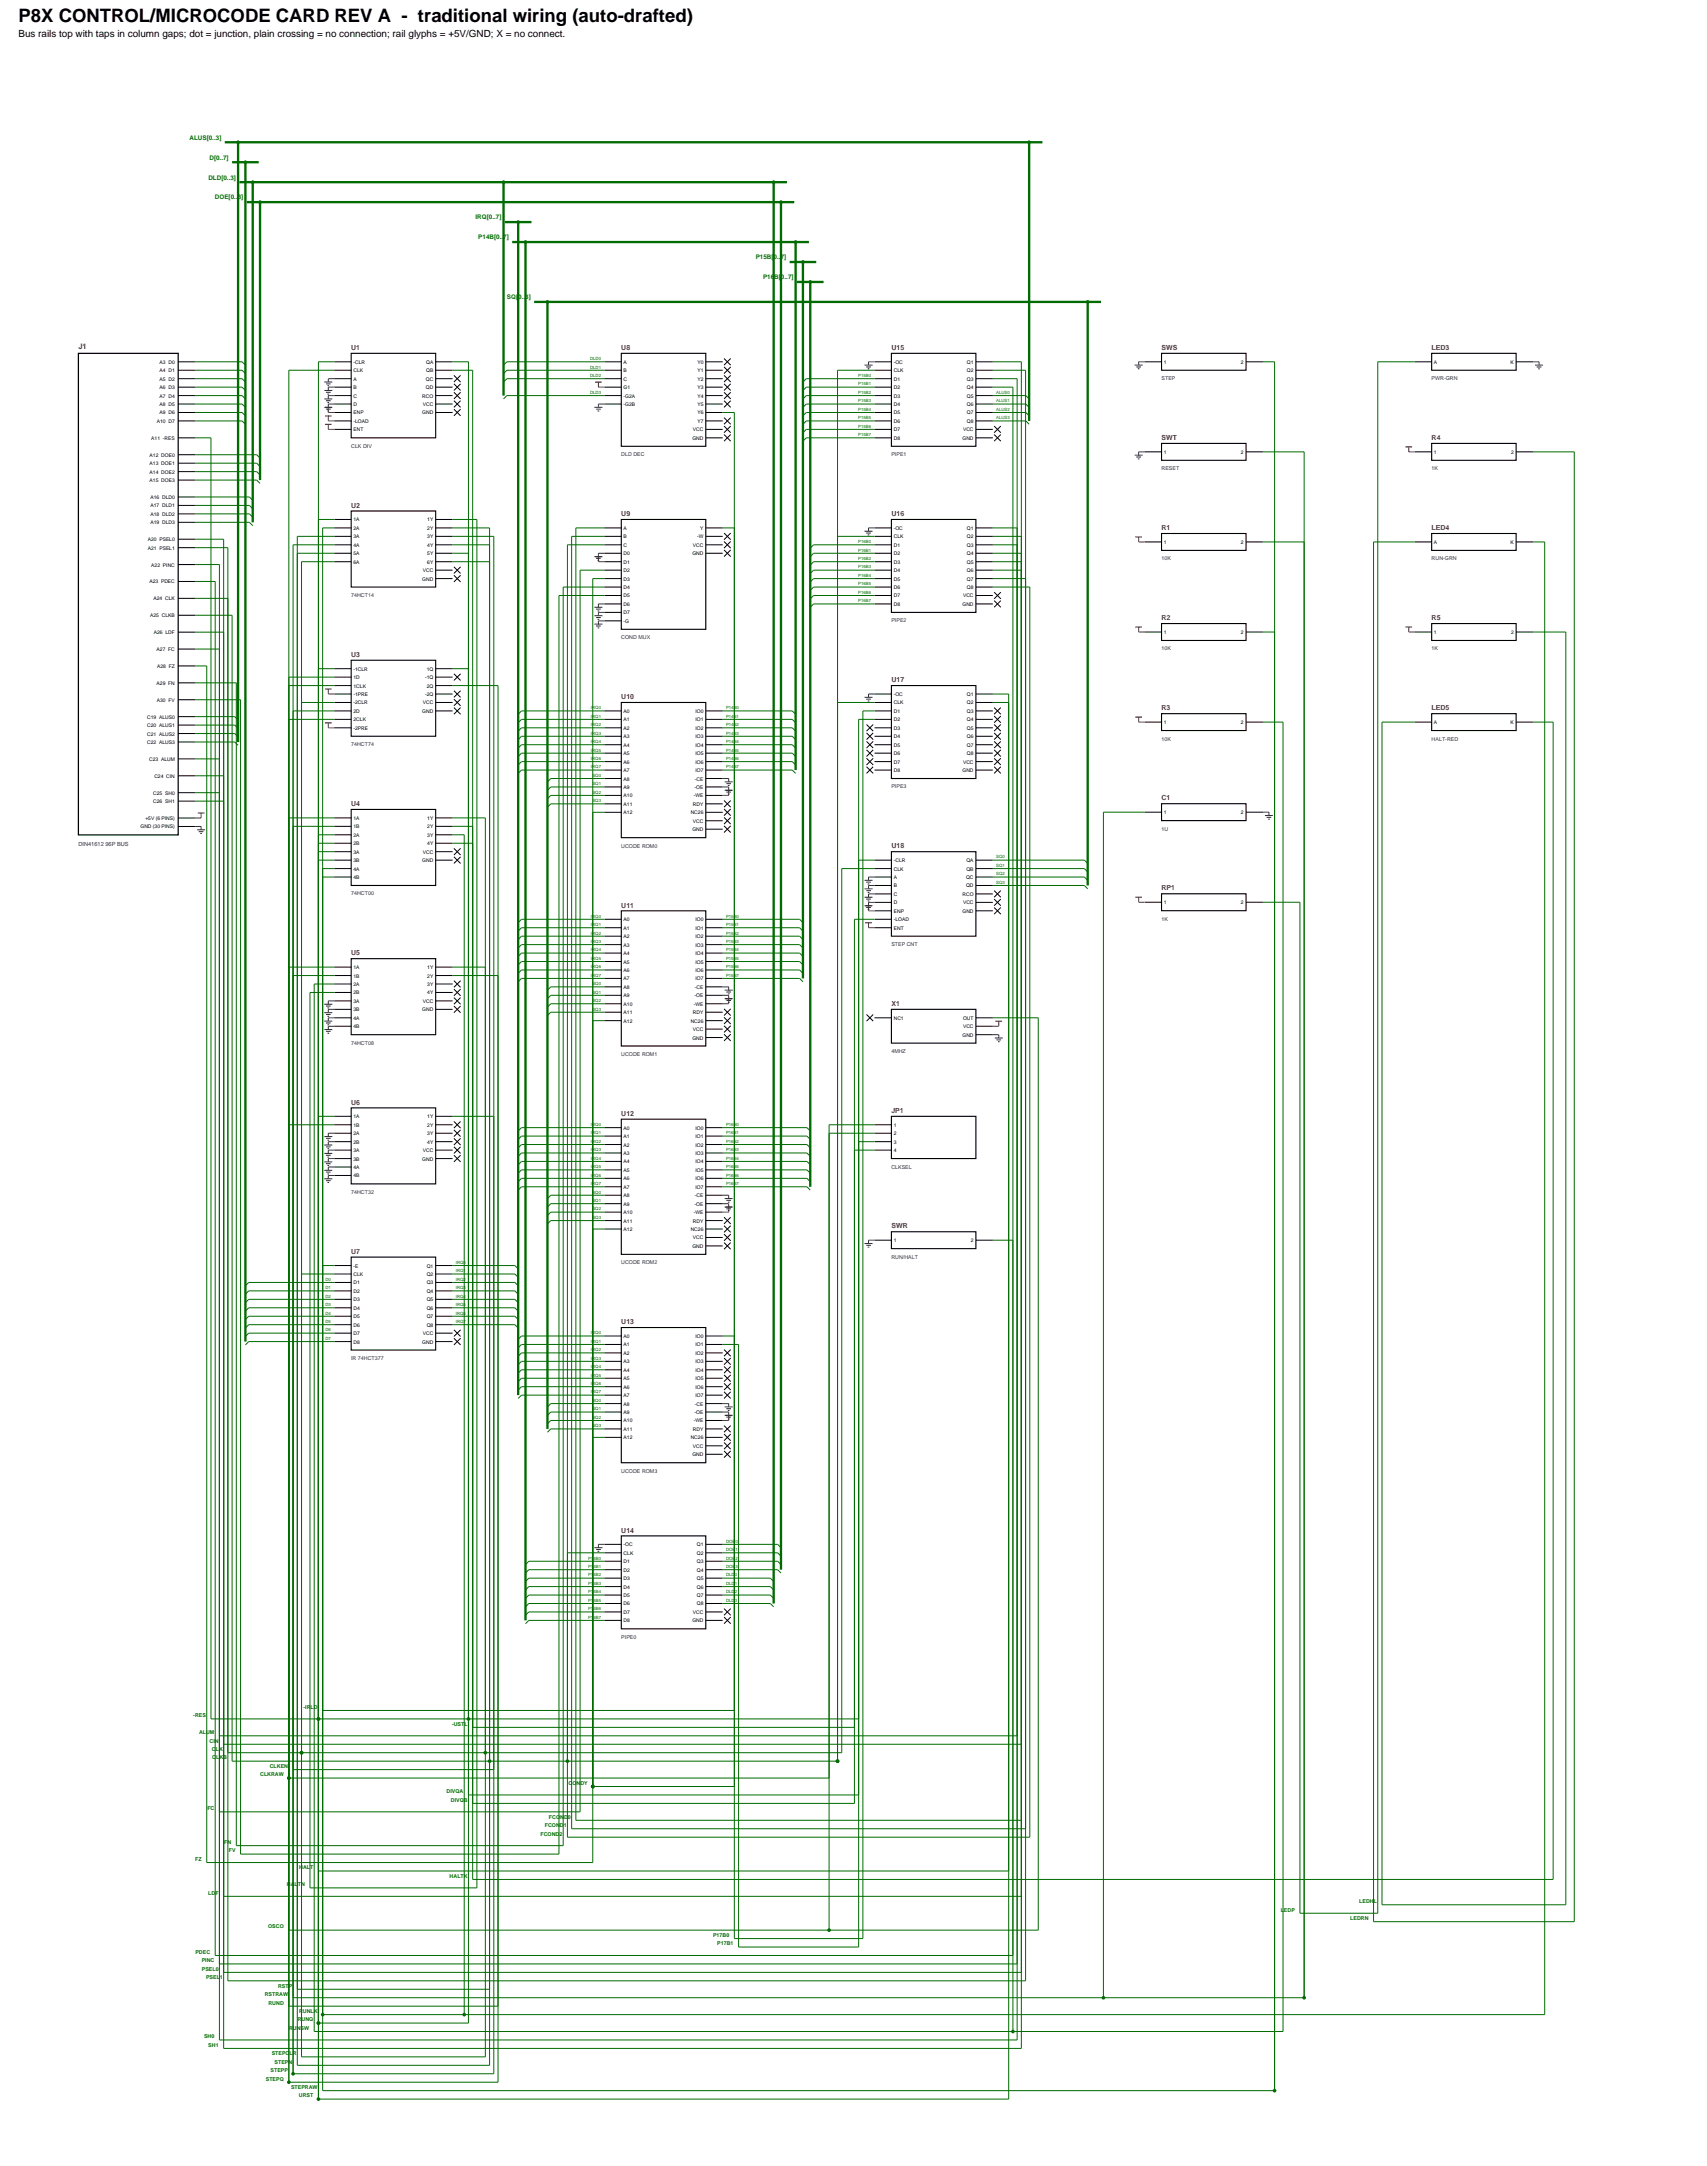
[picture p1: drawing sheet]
<svg xmlns="http://www.w3.org/2000/svg" width="487mm" height="619mm" viewBox="0 0 487 619" stroke-linecap="round" stroke-linejoin="round" font-family="sans-serif">
<defs><g id="words">
<text font-size="5.3" x="5.3" y="6.4">P8X CONTROL/MICROCODE CARD REV A - traditional wiring (auto-drafted)</text>
<text font-size="2.8" x="5.3" y="10.6">Bus rails top with taps in column gaps; dot = junction, plain crossing = no connection; rail glyphs = +5V/GND; X = no connect.</text>
<text font-size="2.2" fill="#b81414" x="22.4" y="99.8">J1</text>
<g font-size="2" fill="#b81414">
<text x="100.3" y="100">U1</text>
<text x="177.4" y="100">U8</text>
<text x="254.6" y="100">U15</text>
<text x="331.7" y="100">SWS</text>
<text x="408.9" y="100">LED3</text>
<text x="331.7" y="125.7">SWT</text>
<text x="408.9" y="125.7">R4</text>
<text x="100.3" y="145">U2</text>
<text x="177.4" y="147.4">U9</text>
<text x="254.6" y="147.4">U16</text>
<text x="331.7" y="151.4">R1</text>
<text x="408.9" y="151.4">LED4</text>
<text x="331.7" y="177.1">R2</text>
<text x="408.9" y="177.1">R5</text>
<text x="100.3" y="187.6">U3</text>
<text x="254.6" y="194.9">U17</text>
<text x="177.4" y="199.7">U10</text>
<text x="331.7" y="202.9">R3</text>
<text x="408.9" y="202.9">LED5</text>
<text x="100.3" y="230.2">U4</text>
<text x="331.7" y="228.6">C1</text>
<text x="254.6" y="242.3">U18</text>
<text x="331.7" y="254.3">RP1</text>
<text x="177.4" y="259.2">U11</text>
<text x="100.3" y="272.8">U5</text>
<text x="254.6" y="287.3">X1</text>
<text x="100.3" y="315.5">U6</text>
<text x="254.6" y="317.9">JP1</text>
<text x="177.4" y="318.7">U12</text>
<text x="254.6" y="350.8">SWR</text>
<text x="100.3" y="358.1">U7</text>
<text x="177.4" y="378.2">U13</text>
<text x="177.4" y="437.7">U14</text>
</g>
<g font-size="1.8" fill="#006b00">
<text x="54.1" y="39.9">ALUS[0..3]</text>
<text x="59.8" y="45.6">D[0..7]</text>
<text x="59.5" y="51.3">DLD[0..3]</text>
<text x="61.4" y="57">DOE[0..3]</text>
<text x="135.8" y="62.7">IRQ[0..7]</text>
<text x="136.6" y="68.4">P14B[0..7]</text>
<text x="215.8" y="74.1">P15B[0..7]</text>
<text x="217.9" y="79.8">P16B[0..7]</text>
<text x="144.8" y="85.5">SQ[0..3]</text>
</g>
<text font-size="1.6" fill="#0000a6" x="22.4" y="241.7">DIN41612 96P BUS</text>
<g font-size="1.5" fill="#0000a6">
<text x="331.7" y="108.6">STEP</text>
<text x="408.9" y="108.6">PWR-GRN</text>
<text x="100.3" y="127.9">CLK DIV</text>
<text x="177.4" y="130.3">DLD DEC</text>
<text x="254.6" y="130.3">PIPE1</text>
<text x="331.7" y="134.3">RESET</text>
<text x="408.9" y="134.3">1K</text>
<text x="331.7" y="160">10K</text>
<text x="408.9" y="160">RUN-GRN</text>
<text x="100.3" y="170.5">74HCT14</text>
<text x="254.6" y="177.8">PIPE2</text>
<text x="177.4" y="182.6">COND MUX</text>
<text x="331.7" y="185.8">10K</text>
<text x="408.9" y="185.8">1K</text>
<text x="100.3" y="213.1">74HCT74</text>
<text x="331.7" y="211.5">10K</text>
<text x="408.9" y="211.5">HALT-RED</text>
<text x="254.6" y="225.2">PIPE3</text>
<text x="331.7" y="237.2">1U</text>
<text x="177.4" y="242.1">UCODE ROM0</text>
<text x="100.3" y="255.7">74HCT00</text>
<text x="331.7" y="262.9">1K</text>
<text x="254.6" y="270.2">STEP CNT</text>
<text x="100.3" y="298.4">74HCT08</text>
<text x="177.4" y="301.6">UCODE ROM1</text>
<text x="254.6" y="300.8">4MHZ</text>
<text x="254.6" y="333.7">CLKSEL</text>
<text x="100.3" y="341">74HCT32</text>
<text x="254.6" y="359.5">RUN/HALT</text>
<text x="177.4" y="361.1">UCODE ROM2</text>
<text x="100.3" y="388.4">IR 74HCT377</text>
<text x="177.4" y="420.6">UCODE ROM3</text>
<text x="177.4" y="468.1">PIPE0</text>
</g>
<g font-size="1.5" fill="#006b00">
<text x="55.2" y="490.5">-RES</text>
<text x="86.7" y="488">-IRLD</text>
<text x="56.8" y="495.3">ALUM</text>
<text x="59.8" y="497.7">CIN</text>
<text x="129.1" y="492.9">-USTL</text>
<text x="60.5" y="500.1">CLK</text>
<text x="60.6" y="502.5">CLKB</text>
<text x="74.3" y="507.3">CLKRAW</text>
<text x="77" y="504.9">CLKEN</text>
<text x="162.4" y="509.8">CONDY</text>
<text x="127.5" y="512.2">DIVQA</text>
<text x="128.7" y="514.6">DIVQB</text>
<text x="59.2" y="517">FC</text>
<text x="155.6" y="521.8">FCOND1</text>
<text x="156.8" y="519.4">FCOND0</text>
<text x="64" y="526.7">FN</text>
<text x="154.4" y="524.2">FCOND2</text>
<text x="55.8" y="531.5">FZ</text>
<text x="65.3" y="529.1">FV</text>
<text x="85.5" y="533.9">HALT</text>
<text x="81.9" y="538.7">HALTN</text>
<text x="128.4" y="536.3">HALTK</text>
<text x="59.5" y="541.1">LDF</text>
<text x="365.8" y="546">LEDP</text>
<text x="388.2" y="543.5">LEDHL</text>
<text x="76.6" y="550.8">OSCO</text>
<text x="385.6" y="548.4">LEDRN</text>
<text x="203.6" y="553.2">P17B0</text>
<text x="204.8" y="555.6">P17B1</text>
<text x="55.8" y="558">PDEC</text>
<text x="57.6" y="560.4">PINC</text>
<text x="57.6" y="562.8">PSEL0</text>
<text x="58.8" y="565.3">PSEL1</text>
<text x="79.4" y="567.7">RSTP</text>
<text x="75.6" y="570.1">RSTRAW</text>
<text x="76.7" y="572.5">RUND</text>
<text x="85.4" y="574.9">RUNLK</text>
<text x="82.6" y="579.7">RUNSW</text>
<text x="85" y="577.3">RUNQ</text>
<text x="58.3" y="582.2">SH0</text>
<text x="59.5" y="584.6">SH1</text>
<text x="77.6" y="587">STEPCLR</text>
<text x="77.3" y="591.8">STEPP</text>
<text x="78.4" y="589.4">STEPN</text>
<text x="75.9" y="594.2">STEPQ</text>
<text x="83.1" y="596.6">STEPRAW</text>
<text x="85.4" y="599">URST</text>
</g>
<g font-size="1.4">
<text x="45.6" y="103.9">A3 D0</text>
<text x="45.6" y="106.3">A4 D1</text>
<text x="101" y="103.9">-CLR</text>
<text x="101" y="106.3">CLK</text>
<text x="121.7" y="103.9">QA</text>
<text x="121.7" y="106.3">QB</text>
<text x="178.1" y="103.9">A</text>
<text x="178.1" y="106.3">B</text>
<text x="199.2" y="103.9">Y0</text>
<text x="199.2" y="106.3">Y1</text>
<text x="255.2" y="103.9">-OC</text>
<text x="255.2" y="106.3">CLK</text>
<text x="276.1" y="103.9">Q1</text>
<text x="276.1" y="106.3">Q2</text>
<text x="332.4" y="103.9">1</text>
<text x="354.4" y="103.9">2</text>
<text x="409.5" y="103.9">A</text>
<text x="431.4" y="103.9">K</text>
<text x="45.6" y="108.7">A5 D2</text>
<text x="45.6" y="111.1">A6 D3</text>
<text x="45.6" y="113.6">A7 D4</text>
<text x="101" y="108.7">A</text>
<text x="101" y="111.1">B</text>
<text x="101" y="113.6">C</text>
<text x="120.6" y="113.6">RCO</text>
<text x="121.6" y="108.7">QC</text>
<text x="121.6" y="111.1">QD</text>
<text x="178.1" y="108.7">C</text>
<text x="178.1" y="111.1">G1</text>
<text x="178.1" y="113.6">-G2A</text>
<text x="199.2" y="108.7">Y2</text>
<text x="199.2" y="111.1">Y3</text>
<text x="199.2" y="113.6">Y4</text>
<text x="255.2" y="108.7">D1</text>
<text x="255.2" y="111.1">D2</text>
<text x="255.2" y="113.6">D3</text>
<text x="276.1" y="108.7">Q3</text>
<text x="276.1" y="111.1">Q4</text>
<text x="276.1" y="113.6">Q5</text>
<text x="45.6" y="116">A8 D5</text>
<text x="45.6" y="118.4">A9 D6</text>
<text x="101" y="116">D</text>
<text x="101" y="118.4">ENP</text>
<text x="120.6" y="118.4">GND</text>
<text x="120.7" y="116">VCC</text>
<text x="178.1" y="116">-G2B</text>
<text x="199.2" y="116">Y5</text>
<text x="199.2" y="118.4">Y6</text>
<text x="255.2" y="116">D4</text>
<text x="255.2" y="118.4">D5</text>
<text x="276.1" y="116">Q6</text>
<text x="276.1" y="118.4">Q7</text>
<text x="43.2" y="125.6">A11 -RES</text>
<text x="44.8" y="120.8">A10 D7</text>
<text x="101" y="120.8">-LOAD</text>
<text x="101" y="123.2">ENT</text>
<text x="197.7" y="125.6">GND</text>
<text x="197.9" y="123.2">VCC</text>
<text x="199.2" y="120.8">Y7</text>
<text x="255.2" y="120.8">D6</text>
<text x="255.2" y="123.2">D7</text>
<text x="255.2" y="125.6">D8</text>
<text x="274.9" y="125.6">GND</text>
<text x="275" y="123.2">VCC</text>
<text x="276.1" y="120.8">Q8</text>
<text x="42.7" y="130.4">A12 DOE0</text>
<text x="332.4" y="129.6">1</text>
<text x="354.4" y="129.6">2</text>
<text x="409.5" y="129.6">1</text>
<text x="431.5" y="129.6">2</text>
<text x="42.7" y="132.9">A13 DOE1</text>
<text x="42.7" y="135.3">A14 DOE2</text>
<text x="42.7" y="137.7">A15 DOE3</text>
<text x="43" y="142.5">A16 DLD0</text>
<text x="43" y="144.9">A17 DLD1</text>
<text x="43" y="147.3">A18 DLD2</text>
<text x="43" y="149.7">A19 DLD3</text>
<text x="101" y="148.9">1A</text>
<text x="122" y="148.9">1Y</text>
<text x="42.2" y="154.6">A20 PSEL0</text>
<text x="101" y="151.3">2A</text>
<text x="101" y="153.8">3A</text>
<text x="122" y="151.3">2Y</text>
<text x="122" y="153.8">3Y</text>
<text x="178.1" y="151.3">A</text>
<text x="178.1" y="153.8">B</text>
<text x="199.1" y="153.8">-W</text>
<text x="199.9" y="151.3">Y</text>
<text x="255.2" y="151.3">-OC</text>
<text x="255.2" y="153.8">CLK</text>
<text x="276.1" y="151.3">Q1</text>
<text x="276.1" y="153.8">Q2</text>
<text x="332.4" y="155.4">1</text>
<text x="354.4" y="155.4">2</text>
<text x="409.5" y="155.4">A</text>
<text x="431.4" y="155.4">K</text>
<text x="42.2" y="157">A21 PSEL1</text>
<text x="43.2" y="161.8">A22 PINC</text>
<text x="101" y="156.2">4A</text>
<text x="101" y="158.6">5A</text>
<text x="101" y="161">6A</text>
<text x="122" y="156.2">4Y</text>
<text x="122" y="158.6">5Y</text>
<text x="122" y="161">6Y</text>
<text x="178.1" y="156.2">C</text>
<text x="178.1" y="158.6">D0</text>
<text x="178.1" y="161">D1</text>
<text x="197.7" y="158.6">GND</text>
<text x="197.9" y="156.2">VCC</text>
<text x="255.2" y="156.2">D1</text>
<text x="255.2" y="158.6">D2</text>
<text x="255.2" y="161">D3</text>
<text x="276.1" y="156.2">Q3</text>
<text x="276.1" y="158.6">Q4</text>
<text x="276.1" y="161">Q5</text>
<text x="42.7" y="166.6">A23 PDEC</text>
<text x="120.6" y="165.8">GND</text>
<text x="120.7" y="163.4">VCC</text>
<text x="178.1" y="163.4">D2</text>
<text x="178.1" y="165.8">D3</text>
<text x="255.2" y="163.4">D4</text>
<text x="255.2" y="165.8">D5</text>
<text x="276.1" y="163.4">Q6</text>
<text x="276.1" y="165.8">Q7</text>
<text x="43.8" y="171.5">A24 CLK</text>
<text x="178.1" y="168.2">D4</text>
<text x="178.1" y="170.6">D5</text>
<text x="178.1" y="173.1">D6</text>
<text x="255.2" y="168.2">D6</text>
<text x="255.2" y="170.6">D7</text>
<text x="255.2" y="173.1">D8</text>
<text x="274.9" y="173.1">GND</text>
<text x="275" y="170.6">VCC</text>
<text x="276.1" y="168.2">Q8</text>
<text x="42.9" y="176.3">A25 CLKB</text>
<text x="178.1" y="175.5">D7</text>
<text x="178.1" y="177.9">-G</text>
<text x="43.9" y="181.1">A26 LDF</text>
<text x="44.7" y="185.9">A27 FC</text>
<text x="332.4" y="181.1">1</text>
<text x="354.4" y="181.1">2</text>
<text x="409.5" y="181.1">1</text>
<text x="431.5" y="181.1">2</text>
<text x="44.9" y="190.8">A28 FZ</text>
<text x="101" y="191.5">-1CLR</text>
<text x="121.9" y="191.5">1Q</text>
<text x="44.7" y="195.6">A29 FN</text>
<text x="101" y="194">1D</text>
<text x="101" y="196.4">1CLK</text>
<text x="121.4" y="194">-1Q</text>
<text x="121.9" y="196.4">2Q</text>
<text x="44.8" y="200.4">A30 FV</text>
<text x="101" y="198.8">-1PRE</text>
<text x="101" y="201.2">-2CLR</text>
<text x="101" y="203.6">2D</text>
<text x="120.6" y="203.6">GND</text>
<text x="120.7" y="201.2">VCC</text>
<text x="121.4" y="198.8">-2Q</text>
<text x="178.1" y="203.6">A0</text>
<text x="198.6" y="203.6">IO0</text>
<text x="255.2" y="198.8">-OC</text>
<text x="255.2" y="201.2">CLK</text>
<text x="255.2" y="203.6">D1</text>
<text x="276.1" y="198.8">Q1</text>
<text x="276.1" y="201.2">Q2</text>
<text x="276.1" y="203.6">Q3</text>
<text x="42" y="205.2">C19 ALUS0</text>
<text x="42" y="207.7">C20 ALUS1</text>
<text x="101" y="206">2CLK</text>
<text x="101" y="208.4">-2PRE</text>
<text x="178.1" y="206">A1</text>
<text x="178.1" y="208.4">A2</text>
<text x="198.6" y="206">IO1</text>
<text x="198.6" y="208.4">IO2</text>
<text x="255.2" y="206">D2</text>
<text x="255.2" y="208.4">D3</text>
<text x="276.1" y="206">Q4</text>
<text x="276.1" y="208.4">Q5</text>
<text x="332.4" y="206.8">1</text>
<text x="354.4" y="206.8">2</text>
<text x="409.5" y="206.8">A</text>
<text x="431.4" y="206.8">K</text>
<text x="42" y="210.1">C21 ALUS2</text>
<text x="42" y="212.5">C22 ALUS3</text>
<text x="178.1" y="210.9">A3</text>
<text x="178.1" y="213.3">A4</text>
<text x="178.1" y="215.7">A5</text>
<text x="198.6" y="210.9">IO3</text>
<text x="198.6" y="213.3">IO4</text>
<text x="198.6" y="215.7">IO5</text>
<text x="255.2" y="210.9">D4</text>
<text x="255.2" y="213.3">D5</text>
<text x="255.2" y="215.7">D6</text>
<text x="276.1" y="210.9">Q6</text>
<text x="276.1" y="213.3">Q7</text>
<text x="276.1" y="215.7">Q8</text>
<text x="42.6" y="217.3">C23 ALUM</text>
<text x="178.1" y="218.1">A6</text>
<text x="178.1" y="220.5">A7</text>
<text x="198.6" y="218.1">IO6</text>
<text x="198.6" y="220.5">IO7</text>
<text x="255.2" y="218.1">D7</text>
<text x="255.2" y="220.5">D8</text>
<text x="274.9" y="220.5">GND</text>
<text x="275" y="218.1">VCC</text>
<text x="43.8" y="227">C25 SH0</text>
<text x="44.1" y="222.1">C24 CIN</text>
<text x="178.1" y="222.9">A8</text>
<text x="178.1" y="225.3">A9</text>
<text x="178.1" y="227.7">A10</text>
<text x="198.1" y="227.7">-WE</text>
<text x="198.4" y="225.3">-OE</text>
<text x="198.4" y="222.9">-CE</text>
<text x="43.8" y="229.4">C26 SH1</text>
<text x="178.1" y="230.2">A11</text>
<text x="178.1" y="232.6">A12</text>
<text x="197.3" y="232.6">NC26</text>
<text x="197.9" y="230.2">RDY</text>
<text x="332.4" y="232.5">1</text>
<text x="354.4" y="232.5">2</text>
<text x="40.1" y="236.6">GND (30 PINS)</text>
<text x="41.5" y="234.2">+5V (6 PINS)</text>
<text x="101" y="234.2">1A</text>
<text x="101" y="236.6">1B</text>
<text x="101" y="239">2A</text>
<text x="122" y="234.2">1Y</text>
<text x="122" y="236.6">2Y</text>
<text x="122" y="239">3Y</text>
<text x="197.7" y="237.4">GND</text>
<text x="197.9" y="235">VCC</text>
<text x="101" y="241.4">2B</text>
<text x="101" y="243.8">3A</text>
<text x="120.7" y="243.8">VCC</text>
<text x="122" y="241.4">4Y</text>
<text x="101" y="246.2">3B</text>
<text x="101" y="248.6">4A</text>
<text x="101" y="251.1">4B</text>
<text x="120.6" y="246.2">GND</text>
<text x="255.2" y="246.2">-CLR</text>
<text x="255.2" y="248.6">CLK</text>
<text x="255.2" y="251.1">A</text>
<text x="275.9" y="251.1">QC</text>
<text x="276" y="246.2">QA</text>
<text x="276" y="248.6">QB</text>
<text x="255.2" y="253.5">B</text>
<text x="255.2" y="255.9">C</text>
<text x="274.9" y="255.9">RCO</text>
<text x="275.9" y="253.5">QD</text>
<text x="178.1" y="263.1">A0</text>
<text x="198.6" y="263.1">IO0</text>
<text x="255.2" y="258.3">D</text>
<text x="255.2" y="260.7">ENP</text>
<text x="255.2" y="263.1">-LOAD</text>
<text x="274.9" y="260.7">GND</text>
<text x="275" y="258.3">VCC</text>
<text x="332.4" y="258.3">1</text>
<text x="354.4" y="258.3">2</text>
<text x="178.1" y="265.5">A1</text>
<text x="178.1" y="267.9">A2</text>
<text x="198.6" y="265.5">IO1</text>
<text x="198.6" y="267.9">IO2</text>
<text x="255.2" y="265.5">ENT</text>
<text x="178.1" y="270.4">A3</text>
<text x="178.1" y="272.8">A4</text>
<text x="178.1" y="275.2">A5</text>
<text x="198.6" y="270.4">IO3</text>
<text x="198.6" y="272.8">IO4</text>
<text x="198.6" y="275.2">IO5</text>
<text x="101" y="276.8">1A</text>
<text x="101" y="279.2">1B</text>
<text x="101" y="281.6">2A</text>
<text x="122" y="276.8">1Y</text>
<text x="122" y="279.2">2Y</text>
<text x="122" y="281.6">3Y</text>
<text x="178.1" y="277.6">A6</text>
<text x="178.1" y="280">A7</text>
<text x="198.6" y="277.6">IO6</text>
<text x="198.6" y="280">IO7</text>
<text x="101" y="284">2B</text>
<text x="101" y="286.4">3A</text>
<text x="120.7" y="286.4">VCC</text>
<text x="122" y="284">4Y</text>
<text x="178.1" y="282.4">A8</text>
<text x="178.1" y="284.8">A9</text>
<text x="178.1" y="287.3">A10</text>
<text x="198.1" y="287.3">-WE</text>
<text x="198.4" y="284.8">-OE</text>
<text x="198.4" y="282.4">-CE</text>
<text x="101" y="288.8">3B</text>
<text x="101" y="291.3">4A</text>
<text x="101" y="293.7">4B</text>
<text x="120.6" y="288.8">GND</text>
<text x="178.1" y="289.7">A11</text>
<text x="178.1" y="292.1">A12</text>
<text x="197.3" y="292.1">NC26</text>
<text x="197.9" y="289.7">RDY</text>
<text x="255.2" y="291.3">NC1</text>
<text x="275" y="291.3">OUT</text>
<text x="275" y="293.7">VCC</text>
<text x="197.7" y="296.9">GND</text>
<text x="197.9" y="294.5">VCC</text>
<text x="274.9" y="296.1">GND</text>
<text x="101" y="319.4">1A</text>
<text x="101" y="321.8">1B</text>
<text x="122" y="319.4">1Y</text>
<text x="122" y="321.8">2Y</text>
<text x="178.1" y="322.6">A0</text>
<text x="198.6" y="322.6">IO0</text>
<text x="255.2" y="321.8">1</text>
<text x="101" y="324.2">2A</text>
<text x="101" y="326.6">2B</text>
<text x="101" y="329.1">3A</text>
<text x="120.7" y="329.1">VCC</text>
<text x="122" y="324.2">3Y</text>
<text x="122" y="326.6">4Y</text>
<text x="178.1" y="325">A1</text>
<text x="178.1" y="327.5">A2</text>
<text x="178.1" y="329.9">A3</text>
<text x="198.6" y="325">IO1</text>
<text x="198.6" y="327.5">IO2</text>
<text x="198.6" y="329.9">IO3</text>
<text x="255.2" y="324.2">2</text>
<text x="255.2" y="326.6">3</text>
<text x="255.2" y="329.1">4</text>
<text x="101" y="331.5">3B</text>
<text x="101" y="333.9">4A</text>
<text x="120.6" y="331.5">GND</text>
<text x="178.1" y="332.3">A4</text>
<text x="178.1" y="334.7">A5</text>
<text x="198.6" y="332.3">IO4</text>
<text x="198.6" y="334.7">IO5</text>
<text x="101" y="336.3">4B</text>
<text x="178.1" y="337.1">A6</text>
<text x="178.1" y="339.5">A7</text>
<text x="178.1" y="341.9">A8</text>
<text x="198.4" y="341.9">-CE</text>
<text x="198.6" y="337.1">IO6</text>
<text x="198.6" y="339.5">IO7</text>
<text x="178.1" y="344.3">A9</text>
<text x="178.1" y="346.8">A10</text>
<text x="198.1" y="346.8">-WE</text>
<text x="198.4" y="344.3">-OE</text>
<text x="178.1" y="349.2">A11</text>
<text x="178.1" y="351.6">A12</text>
<text x="197.3" y="351.6">NC26</text>
<text x="197.9" y="349.2">RDY</text>
<text x="197.9" y="354">VCC</text>
<text x="197.7" y="356.4">GND</text>
<text x="255.2" y="354.8">1</text>
<text x="277.2" y="354.8">2</text>
<text x="101" y="362">-E</text>
<text x="101" y="364.4">CLK</text>
<text x="121.9" y="362">Q1</text>
<text x="121.9" y="364.4">Q2</text>
<text x="101" y="366.8">D1</text>
<text x="101" y="369.3">D2</text>
<text x="101" y="371.7">D3</text>
<text x="121.9" y="366.8">Q3</text>
<text x="121.9" y="369.3">Q4</text>
<text x="121.9" y="371.7">Q5</text>
<text x="101" y="374.1">D4</text>
<text x="101" y="376.5">D5</text>
<text x="121.9" y="374.1">Q6</text>
<text x="121.9" y="376.5">Q7</text>
<text x="101" y="378.9">D6</text>
<text x="101" y="381.3">D7</text>
<text x="101" y="383.7">D8</text>
<text x="120.6" y="383.7">GND</text>
<text x="120.7" y="381.3">VCC</text>
<text x="121.9" y="378.9">Q8</text>
<text x="178.1" y="382.1">A0</text>
<text x="198.6" y="382.1">IO0</text>
<text x="178.1" y="384.6">A1</text>
<text x="178.1" y="387">A2</text>
<text x="178.1" y="389.4">A3</text>
<text x="198.6" y="384.6">IO1</text>
<text x="198.6" y="387">IO2</text>
<text x="198.6" y="389.4">IO3</text>
<text x="178.1" y="391.8">A4</text>
<text x="178.1" y="394.2">A5</text>
<text x="198.6" y="391.8">IO4</text>
<text x="198.6" y="394.2">IO5</text>
<text x="178.1" y="396.6">A6</text>
<text x="178.1" y="399">A7</text>
<text x="178.1" y="401.4">A8</text>
<text x="198.4" y="401.4">-CE</text>
<text x="198.6" y="396.6">IO6</text>
<text x="198.6" y="399">IO7</text>
<text x="178.1" y="403.9">A9</text>
<text x="178.1" y="406.3">A10</text>
<text x="198.1" y="406.3">-WE</text>
<text x="198.4" y="403.9">-OE</text>
<text x="178.1" y="408.7">A11</text>
<text x="178.1" y="411.1">A12</text>
<text x="197.3" y="411.1">NC26</text>
<text x="197.9" y="408.7">RDY</text>
<text x="197.9" y="413.5">VCC</text>
<text x="197.7" y="415.9">GND</text>
<text x="178.1" y="441.6">-OC</text>
<text x="199" y="441.6">Q1</text>
<text x="178.1" y="444.1">CLK</text>
<text x="178.1" y="446.5">D1</text>
<text x="178.1" y="448.9">D2</text>
<text x="199" y="444.1">Q2</text>
<text x="199" y="446.5">Q3</text>
<text x="199" y="448.9">Q4</text>
<text x="178.1" y="451.3">D3</text>
<text x="178.1" y="453.7">D4</text>
<text x="199" y="451.3">Q5</text>
<text x="199" y="453.7">Q6</text>
<text x="178.1" y="456.1">D5</text>
<text x="178.1" y="458.5">D6</text>
<text x="178.1" y="460.9">D7</text>
<text x="197.9" y="460.9">VCC</text>
<text x="199" y="456.1">Q7</text>
<text x="199" y="458.5">Q8</text>
<text x="178.1" y="463.4">D8</text>
<text x="197.7" y="463.4">GND</text>
</g>
<g font-size="1.2" fill="#006b00">
<text x="168.5" y="102.9">DLD0</text>
<text x="168.5" y="105.3">DLD1</text>
<text x="168.5" y="107.7">DLD2</text>
<text x="245.1" y="107.7">P15B0</text>
<text x="168.5" y="112.5">DLD3</text>
<text x="245.1" y="110.1">P15B1</text>
<text x="245.1" y="112.5">P15B2</text>
<text x="284.5" y="112.5">ALUS0</text>
<text x="245.1" y="114.9">P15B3</text>
<text x="245.1" y="117.3">P15B4</text>
<text x="245.1" y="119.7">P15B5</text>
<text x="284.5" y="114.9">ALUS1</text>
<text x="284.5" y="117.3">ALUS2</text>
<text x="284.5" y="119.7">ALUS3</text>
<text x="245.1" y="122.2">P15B6</text>
<text x="245.1" y="124.6">P15B7</text>
<text x="245.1" y="155.1">P16B0</text>
<text x="245.1" y="157.5">P16B1</text>
<text x="245.1" y="160">P16B2</text>
<text x="245.1" y="162.4">P16B3</text>
<text x="245.1" y="164.8">P16B4</text>
<text x="245.1" y="167.2">P16B5</text>
<text x="245.1" y="169.6">P16B6</text>
<text x="245.1" y="172">P16B7</text>
<text x="168.8" y="202.6">IRQ0</text>
<text x="207.3" y="202.6">P14B0</text>
<text x="168.8" y="205">IRQ1</text>
<text x="168.8" y="207.4">IRQ2</text>
<text x="168.8" y="209.8">IRQ3</text>
<text x="207.3" y="205">P14B1</text>
<text x="207.3" y="207.4">P14B2</text>
<text x="207.3" y="209.8">P14B3</text>
<text x="168.8" y="212.2">IRQ4</text>
<text x="168.8" y="214.6">IRQ5</text>
<text x="207.3" y="212.2">P14B4</text>
<text x="207.3" y="214.6">P14B5</text>
<text x="168.8" y="217">IRQ6</text>
<text x="168.8" y="219.5">IRQ7</text>
<text x="169.2" y="221.9">SQ0</text>
<text x="207.3" y="217">P14B6</text>
<text x="207.3" y="219.5">P14B7</text>
<text x="169.2" y="224.3">SQ1</text>
<text x="169.2" y="226.7">SQ2</text>
<text x="169.2" y="229.1">SQ3</text>
<text x="284.5" y="245.2">SQ0</text>
<text x="284.5" y="247.6">SQ1</text>
<text x="284.5" y="250">SQ2</text>
<text x="284.5" y="252.4">SQ3</text>
<text x="168.8" y="262.1">IRQ0</text>
<text x="207.3" y="262.1">P15B0</text>
<text x="168.8" y="264.5">IRQ1</text>
<text x="168.8" y="266.9">IRQ2</text>
<text x="168.8" y="269.3">IRQ3</text>
<text x="207.3" y="264.5">P15B1</text>
<text x="207.3" y="266.9">P15B2</text>
<text x="207.3" y="269.3">P15B3</text>
<text x="168.8" y="271.7">IRQ4</text>
<text x="168.8" y="274.1">IRQ5</text>
<text x="207.3" y="271.7">P15B4</text>
<text x="207.3" y="274.1">P15B5</text>
<text x="168.8" y="276.6">IRQ6</text>
<text x="168.8" y="279">IRQ7</text>
<text x="169.2" y="281.4">SQ0</text>
<text x="207.3" y="276.6">P15B6</text>
<text x="207.3" y="279">P15B7</text>
<text x="169.2" y="283.8">SQ1</text>
<text x="169.2" y="286.2">SQ2</text>
<text x="169.2" y="288.6">SQ3</text>
<text x="168.8" y="321.6">IRQ0</text>
<text x="168.8" y="324">IRQ1</text>
<text x="207.3" y="321.6">P16B0</text>
<text x="207.3" y="324">P16B1</text>
<text x="168.8" y="326.4">IRQ2</text>
<text x="168.8" y="328.8">IRQ3</text>
<text x="207.3" y="326.4">P16B2</text>
<text x="207.3" y="328.8">P16B3</text>
<text x="168.8" y="331.2">IRQ4</text>
<text x="168.8" y="333.6">IRQ5</text>
<text x="207.3" y="331.2">P16B4</text>
<text x="207.3" y="333.6">P16B5</text>
<text x="168.8" y="336.1">IRQ6</text>
<text x="168.8" y="338.5">IRQ7</text>
<text x="169.2" y="340.9">SQ0</text>
<text x="207.3" y="336.1">P16B6</text>
<text x="207.3" y="338.5">P16B7</text>
<text x="169.2" y="343.3">SQ1</text>
<text x="169.2" y="345.7">SQ2</text>
<text x="169.2" y="348.1">SQ3</text>
<text x="92.9" y="365.8">D0</text>
<text x="130.2" y="361">IRQ0</text>
<text x="130.2" y="363.4">IRQ1</text>
<text x="130.2" y="365.8">IRQ2</text>
<text x="92.9" y="368.2">D1</text>
<text x="92.9" y="370.6">D2</text>
<text x="130.2" y="368.2">IRQ3</text>
<text x="130.2" y="370.6">IRQ4</text>
<text x="92.9" y="373">D3</text>
<text x="92.9" y="375.4">D4</text>
<text x="92.9" y="377.9">D5</text>
<text x="130.2" y="373">IRQ5</text>
<text x="130.2" y="375.4">IRQ6</text>
<text x="130.2" y="377.9">IRQ7</text>
<text x="92.9" y="380.3">D6</text>
<text x="92.9" y="382.7">D7</text>
<text x="168.8" y="381.1">IRQ0</text>
<text x="168.8" y="383.5">IRQ1</text>
<text x="168.8" y="385.9">IRQ2</text>
<text x="168.8" y="388.3">IRQ3</text>
<text x="168.8" y="390.7">IRQ4</text>
<text x="168.8" y="393.2">IRQ5</text>
<text x="168.8" y="395.6">IRQ6</text>
<text x="168.8" y="398">IRQ7</text>
<text x="169.2" y="400.4">SQ0</text>
<text x="169.2" y="402.8">SQ1</text>
<text x="169.2" y="405.2">SQ2</text>
<text x="169.2" y="407.6">SQ3</text>
<text x="207.3" y="440.6">DOE0</text>
<text x="207.3" y="443">DOE1</text>
<text x="167.9" y="445.4">P14B0</text>
<text x="167.9" y="447.8">P14B1</text>
<text x="207.3" y="445.4">DOE2</text>
<text x="207.3" y="447.8">DOE3</text>
<text x="167.9" y="450.3">P14B2</text>
<text x="167.9" y="452.7">P14B3</text>
<text x="167.9" y="455.1">P14B4</text>
<text x="207.3" y="450.3">DLD0</text>
<text x="207.3" y="452.7">DLD1</text>
<text x="207.3" y="455.1">DLD2</text>
<text x="167.9" y="457.5">P14B5</text>
<text x="167.9" y="459.9">P14B6</text>
<text x="207.3" y="457.5">DLD3</text>
<text x="167.9" y="462.3">P14B7</text>
</g>
</g></defs>
<g fill="none" stroke="#000" stroke-width=".32">
<path d="M100.3 100.9h24.1v24.1h-24.1zM177.4 100.9h24.2v26.6h-24.2zM254.6 100.9h24.1v26.6h-24.1zM331.7 100.9h24.1v4.8h-24.1zM408.9 100.9h24.1v4.8h-24.1zM331.7 126.6h24.1v4.9h-24.1zM408.9 126.6h24.1v4.9h-24.1zM100.3 145.9h24.1v21.8h-24.1zM177.4 148.4h24.2v31.3h-24.2zM254.6 148.4h24.1v26.5h-24.1zM331.7 152.4h24.1v4.8h-24.1zM408.9 152.4h24.1v4.8h-24.1z"/>
<path d="M331.7 178.1h24.1v4.8h-24.1zM408.9 178.1h24.1v4.8h-24.1zM100.3 188.6h24.1v21.7h-24.1zM254.6 195.8h24.1v26.5h-24.1zM177.4 200.6h24.2v38.6h-24.2zM331.7 203.8h24.1v4.8h-24.1zM408.9 203.8h24.1v4.8h-24.1zM100.3 231.2h24.1v21.7h-24.1zM331.7 229.5h24.1v4.9h-24.1zM254.6 243.2h24.1v24.2h-24.1zM331.7 255.3h24.1v4.8h-24.1zM100.3 273.8h24.1v21.7h-24.1z"/>
<path d="M177.4 260.1h24.2v38.6h-24.2zM254.6 288.3h24.1v9.6h-24.1zM100.3 316.4h24.1v21.7h-24.1zM177.4 319.6h24.2v38.7h-24.2zM254.6 318.8h24.1v12.1h-24.1zM100.3 359h24.1v26.6h-24.1zM254.6 351.8h24.1v4.8h-24.1zM177.4 379.2h24.2v38.6h-24.2zM177.4 438.7h24.2v26.5h-24.2z"/>
</g>
<g fill="none" stroke="#000" stroke-width=".29">
<path d="M50.9 103.3h4.8M50.9 105.7h4.8M50.9 108.2h4.8M50.9 110.6h4.8M50.9 113h4.8M50.9 115.4h4.8M50.9 117.8h4.8M95.5 103.3h4.8M95.5 105.7h4.8M95.5 108.2h4.8M95.5 110.6h4.8M95.5 113h4.8"/>
<path d="M95.5 115.4h4.8M95.5 117.8h4.8M124.4 103.3h4.8M124.4 105.7h4.8M124.4 108.2h4.8M124.4 110.6h4.8M124.4 113h4.8M124.4 115.4h4.8M124.4 117.8h4.8M172.6 103.3h4.8M172.6 105.7h4.8M172.6 108.2h4.8"/>
<path d="M172.6 110.6h4.8M172.6 113h4.8M172.6 115.4h4.8M201.6 103.3h4.8M201.6 105.7h4.8M201.6 108.2h4.8M201.6 110.6h4.8M201.6 113h4.8M201.6 115.4h4.8M201.6 117.8h4.8M249.7 103.3h4.9M249.7 105.7h4.9"/>
<path d="M249.7 108.2h4.9M249.7 110.6h4.9M249.7 113h4.9M249.7 115.4h4.9M249.7 117.8h4.9M278.7 103.3h4.8M278.7 105.7h4.8M278.7 108.2h4.8M278.7 110.6h4.8M278.7 113h4.8M278.7 115.4h4.8M278.7 117.8h4.8"/>
<path d="M326.9 103.3h4.8M355.8 103.3h4.9M404 103.3h4.9M433 103.3h4.8M50.9 120.2h4.8M50.9 125h4.8M50.9 129.9h4.8M50.9 132.3h4.8M50.9 134.7h4.8M50.9 137.1h4.8M95.5 120.2h4.8M95.5 122.6h4.8"/>
<path d="M201.6 120.2h4.8M201.6 122.6h4.8M201.6 125h4.8M249.7 120.2h4.9M249.7 122.6h4.9M249.7 125h4.9M278.7 120.2h4.8M278.7 122.6h4.8M278.7 125h4.8M326.9 129.1h4.8M355.8 129.1h4.9M404 129.1h4.9"/>
<path d="M433 129.1h4.8M50.9 141.9h4.8M50.9 144.4h4.8M50.9 146.8h4.8M50.9 149.2h4.8M50.9 154h4.8M50.9 156.4h4.8M95.5 148.4h4.8M95.5 150.8h4.8M95.5 153.2h4.8M95.5 155.6h4.8M95.5 158h4.8"/>
<path d="M124.4 148.4h4.8M124.4 150.8h4.8M124.4 153.2h4.8M124.4 155.6h4.8M124.4 158h4.8M172.6 150.8h4.8M172.6 153.2h4.8M172.6 155.6h4.8M172.6 158h4.8M201.6 150.8h4.8M201.6 153.2h4.8M201.6 155.6h4.8"/>
<path d="M201.6 158h4.8M249.7 150.8h4.9M249.7 153.2h4.9M249.7 155.6h4.9M249.7 158h4.9M278.7 150.8h4.8M278.7 153.2h4.8M278.7 155.6h4.8M278.7 158h4.8M326.9 154.8h4.8M355.8 154.8h4.9M404 154.8h4.9"/>
<path d="M433 154.8h4.8M50.9 161.2h4.8M50.9 166.1h4.8M50.9 170.9h4.8M50.9 175.7h4.8M95.5 160.4h4.8M124.4 160.4h4.8M124.4 162.8h4.8M124.4 165.3h4.8M172.6 160.4h4.8M172.6 162.8h4.8M172.6 165.3h4.8"/>
<path d="M172.6 167.7h4.8M172.6 170.1h4.8M172.6 172.5h4.8M172.6 174.9h4.8M172.6 177.3h4.8M249.7 160.4h4.9M249.7 162.8h4.9M249.7 165.3h4.9M249.7 167.7h4.9M249.7 170.1h4.9M249.7 172.5h4.9M278.7 160.4h4.8"/>
<path d="M278.7 162.8h4.8M278.7 165.3h4.8M278.7 167.7h4.8M278.7 170.1h4.8M278.7 172.5h4.8M50.9 180.5h4.8M50.9 185.4h4.8M50.9 190.2h4.8M50.9 195h4.8M50.9 199.9h4.8M95.5 191h4.8M95.5 193.4h4.8"/>
<path d="M95.5 195.8h4.8M95.5 198.2h4.8M124.4 191h4.8M124.4 193.4h4.8M124.4 195.8h4.8M124.4 198.2h4.8M249.7 198.2h4.9M278.7 198.2h4.8M326.9 180.5h4.8M355.8 180.5h4.9M404 180.5h4.9M433 180.5h4.8"/>
<path d="M50.9 204.7h4.8M50.9 207.1h4.8M50.9 209.5h4.8M50.9 211.9h4.8M50.9 216.7h4.8M95.5 200.6h4.8M95.5 203h4.8M95.5 205.5h4.8M95.5 207.9h4.8M124.4 200.6h4.8M124.4 203h4.8M172.6 203h4.8"/>
<path d="M172.6 205.5h4.8M172.6 207.9h4.8M172.6 210.3h4.8M172.6 212.7h4.8M172.6 215.1h4.8M172.6 217.5h4.8M172.6 219.9h4.8M201.6 203h4.8M201.6 205.5h4.8M201.6 207.9h4.8M201.6 210.3h4.8M201.6 212.7h4.8"/>
<path d="M201.6 215.1h4.8M201.6 217.5h4.8M201.6 219.9h4.8M249.7 200.6h4.9M249.7 203h4.9M249.7 205.5h4.9M249.7 207.9h4.9M249.7 210.3h4.9M249.7 212.7h4.9M249.7 215.1h4.9M249.7 217.5h4.9M249.7 219.9h4.9"/>
<path d="M278.7 200.6h4.8M278.7 203h4.8M278.7 205.5h4.8M278.7 207.9h4.8M278.7 210.3h4.8M278.7 212.7h4.8M278.7 215.1h4.8M278.7 217.5h4.8M278.7 219.9h4.8M326.9 206.2h4.8M355.8 206.2h4.9M404 206.2h4.9"/>
<path d="M433 206.2h4.8M50.9 233.6h4.8M50.9 236h4.8M50.9 221.6h4.8M50.9 226.4h4.8M50.9 228.8h4.8M95.5 233.6h4.8M95.5 236h4.8M95.5 238.4h4.8M124.4 233.6h4.8M124.4 236h4.8M124.4 238.4h4.8"/>
<path d="M172.6 222.3h4.8M172.6 224.8h4.8M172.6 227.2h4.8M172.6 229.6h4.8M172.6 232h4.8M201.6 222.3h4.8M201.6 224.8h4.8M201.6 227.2h4.8M201.6 229.6h4.8M201.6 232h4.8M201.6 234.4h4.8M201.6 236.8h4.8"/>
<path d="M326.9 232h4.8M355.8 232h4.9M95.5 240.8h4.8M95.5 243.2h4.8M95.5 245.7h4.8M95.5 248.1h4.8M95.5 250.5h4.8M124.4 240.8h4.8M124.4 243.2h4.8M124.4 245.7h4.8M249.7 245.7h4.9M249.7 248.1h4.9"/>
<path d="M249.7 250.5h4.9M249.7 252.9h4.9M249.7 255.3h4.9M249.7 257.7h4.9M278.7 245.7h4.8M278.7 248.1h4.8M278.7 250.5h4.8M278.7 252.9h4.8M278.7 255.3h4.8M278.7 257.7h4.8M326.9 257.7h4.8M355.8 257.7h4.9"/>
<path d="M95.5 276.2h4.8M95.5 278.6h4.8M124.4 276.2h4.8M124.4 278.6h4.8M172.6 262.6h4.8M172.6 265h4.8M172.6 267.4h4.8M172.6 269.8h4.8M172.6 272.2h4.8M172.6 274.6h4.8M172.6 277h4.8M172.6 279.4h4.8"/>
<path d="M201.6 262.6h4.8M201.6 265h4.8M201.6 267.4h4.8M201.6 269.8h4.8M201.6 272.2h4.8M201.6 274.6h4.8M201.6 277h4.8M201.6 279.4h4.8M249.7 262.6h4.9M249.7 265h4.9M249.7 260.1h4.9M278.7 260.1h4.8"/>
<path d="M95.5 281h4.8M95.5 283.5h4.8M95.5 285.9h4.8M95.5 288.3h4.8M95.5 290.7h4.8M95.5 293.1h4.8M124.4 281h4.8M124.4 283.5h4.8M124.4 285.9h4.8M124.4 288.3h4.8M172.6 281.9h4.8M172.6 284.3h4.8"/>
<path d="M172.6 286.7h4.8M172.6 289.1h4.8M172.6 291.5h4.8M201.6 281.9h4.8M201.6 284.3h4.8M201.6 286.7h4.8M201.6 289.1h4.8M201.6 291.5h4.8M201.6 293.9h4.8M201.6 296.3h4.8M249.7 290.7h4.9M278.7 290.7h4.8"/>
<path d="M278.7 293.1h4.8M278.7 295.5h4.8M95.5 318.8h4.8M124.4 318.8h4.8M95.5 321.2h4.8M95.5 323.7h4.8M95.5 326.1h4.8M95.5 328.5h4.8M95.5 330.9h4.8M95.5 333.3h4.8M95.5 335.7h4.8M124.4 321.2h4.8"/>
<path d="M124.4 323.7h4.8M124.4 326.1h4.8M124.4 328.5h4.8M124.4 330.9h4.8M172.6 322.1h4.8M172.6 324.5h4.8M172.6 326.9h4.8M172.6 329.3h4.8M172.6 331.7h4.8M172.6 334.1h4.8M172.6 336.5h4.8M172.6 339h4.8"/>
<path d="M201.6 322.1h4.8M201.6 324.5h4.8M201.6 326.9h4.8M201.6 329.3h4.8M201.6 331.7h4.8M201.6 334.1h4.8M201.6 336.5h4.8M201.6 339h4.8M249.7 321.2h4.9M249.7 323.7h4.9M249.7 326.1h4.9M249.7 328.5h4.9"/>
<path d="M172.6 341.4h4.8M172.6 343.8h4.8M172.6 346.2h4.8M172.6 348.6h4.8M172.6 351h4.8M201.6 341.4h4.8M201.6 343.8h4.8M201.6 346.2h4.8M201.6 348.6h4.8M201.6 351h4.8M201.6 353.4h4.8M201.6 355.8h4.8"/>
<path d="M249.7 354.2h4.9M278.7 354.2h4.8M95.5 361.4h4.8M95.5 363.9h4.8M95.5 366.3h4.8M95.5 368.7h4.8M95.5 371.1h4.8M95.5 373.5h4.8M95.5 375.9h4.8M95.5 378.3h4.8M124.4 361.4h4.8M124.4 363.9h4.8"/>
<path d="M124.4 366.3h4.8M124.4 368.7h4.8M124.4 371.1h4.8M124.4 373.5h4.8M124.4 375.9h4.8M124.4 378.3h4.8M95.5 380.8h4.8M95.5 383.2h4.8M124.4 380.8h4.8M124.4 383.2h4.8M172.6 381.6h4.8M172.6 384h4.8"/>
<path d="M172.6 386.4h4.8M172.6 388.8h4.8M172.6 391.2h4.8M172.6 393.6h4.8M172.6 396h4.8M172.6 398.5h4.8M201.6 381.6h4.8M201.6 384h4.8M201.6 386.4h4.8M201.6 388.8h4.8M201.6 391.2h4.8M201.6 393.6h4.8"/>
<path d="M201.6 396h4.8M201.6 398.5h4.8M172.6 400.9h4.8M172.6 403.3h4.8M172.6 405.7h4.8M172.6 408.1h4.8M172.6 410.5h4.8M201.6 400.9h4.8M201.6 403.3h4.8M201.6 405.7h4.8M201.6 408.1h4.8M201.6 410.5h4.8"/>
<path d="M201.6 412.9h4.8M201.6 415.3h4.8M172.6 441.1h4.8M172.6 443.5h4.8M172.6 445.9h4.8M172.6 448.3h4.8M172.6 450.7h4.8M172.6 453.1h4.8M172.6 455.6h4.8M172.6 458h4.8M201.6 441.1h4.8M201.6 443.5h4.8"/>
<path d="M201.6 445.9h4.8M201.6 448.3h4.8M201.6 450.7h4.8M201.6 453.1h4.8M201.6 455.6h4.8M201.6 458h4.8M172.6 460.4h4.8M172.6 462.8h4.8M201.6 460.4h4.8M201.6 462.8h4.8"/>
</g>
<path d="M22.4 100.9h28.5v137.6h-28.5z" fill="none" stroke="#000" stroke-width=".35"/>
<g fill="none" stroke="#006b00" stroke-width=".29">
<path d="M55.7 103.3h13.4l1 1M55.7 105.7h13.4l1 1M55.7 108.2h13.4l1 .9M55.7 110.6h13.4l1 .9M55.7 113h13.4l1 .9M55.7 115.4h13.4l1 .9M55.7 117.8h13.4l1 1M172.6 103.3h-27.8l-1 1M172.6 105.7h-27.8l-1 1M172.6 108.2h-27.8l-1 .9M172.6 113h-27.8l-1 .9M249.7 108.2h-19.4l-1 .9"/>
<path d="M249.7 110.6h-19.4l-1 .9M249.7 113h-19.4l-1 .9M249.7 115.4h-19.4l-1 .9M249.7 117.8h-19.4l-1 1M283.5 113h9.5l.9 .9M283.5 115.4h9.5l.9 .9M283.5 117.8h9.5l.9 1M55.7 120.2h13.4l1 1M55.7 129.9h17.6l1 .9M55.7 132.3h17.6l1 .9M55.7 134.7h17.6l1 .9M55.7 137.1h17.6l1 1"/>
<path d="M249.7 120.2h-19.4l-1 1M249.7 122.6h-19.4l-1 1M249.7 125h-19.4l-1 1M283.5 120.2h9.5l.9 1M55.7 141.9h15.5l1 1M55.7 144.4h15.5l1 .9M55.7 146.8h15.5l1 .9M55.7 149.2h15.5l1 .9M249.7 155.6h-17.4l-.9 .9M249.7 158h-17.4l-.9 1M249.7 160.4h-17.4l-.9 1M249.7 162.8h-17.4l-.9 1"/>
<path d="M249.7 165.3h-17.4l-.9 .9M249.7 167.7h-17.4l-.9 .9M249.7 170.1h-17.4l-.9 .9M249.7 172.5h-17.4l-.9 .9M55.7 204.7h11.3l1 .9M55.7 207.1h11.3l1 .9M55.7 209.5h11.3l1 1M55.7 211.9h11.3l1 1M172.6 203h-23.7l-.9 1M172.6 205.5h-23.7l-.9 .9M172.6 207.9h-23.7l-.9 .9M172.6 210.3h-23.7l-.9 .9"/>
<path d="M172.6 212.7h-23.7l-.9 .9M172.6 215.1h-23.7l-.9 1M172.6 217.5h-23.7l-.9 1M172.6 219.9h-23.7l-.9 1M206.4 203h19.9l.9 1M206.4 205.5h19.9l.9 .9M206.4 207.9h19.9l.9 .9M206.4 210.3h19.9l.9 .9M206.4 212.7h19.9l.9 .9M206.4 215.1h19.9l.9 1M206.4 217.5h19.9l.9 1M206.4 219.9h19.9l.9 1"/>
<path d="M172.6 222.3h-15.3l-1 1M172.6 224.8h-15.3l-1 .9M172.6 227.2h-15.3l-1 .9M172.6 229.6h-15.3l-1 .9M283.5 245.7h26.2l.9 .9M283.5 248.1h26.2l.9 .9M283.5 250.5h26.2l.9 .9M283.5 252.9h26.2l.9 .9M172.6 262.6h-23.7l-.9 .9M172.6 265h-23.7l-.9 .9M172.6 267.4h-23.7l-.9 .9M172.6 269.8h-23.7l-.9 .9"/>
<path d="M172.6 272.2h-23.7l-.9 1M172.6 274.6h-23.7l-.9 1M172.6 277h-23.7l-.9 1M172.6 279.4h-23.7l-.9 1M206.4 262.6h22l.9 .9M206.4 265h22l.9 .9M206.4 267.4h22l.9 .9M206.4 269.8h22l.9 .9M206.4 272.2h22l.9 1M206.4 274.6h22l.9 1M206.4 277h22l.9 1M206.4 279.4h22l.9 1"/>
<path d="M172.6 281.9h-15.3l-1 .9M172.6 284.3h-15.3l-1 .9M172.6 286.7h-15.3l-1 .9M172.6 289.1h-15.3l-1 .9M172.6 322.1h-23.7l-.9 .9M172.6 324.5h-23.7l-.9 .9M172.6 326.9h-23.7l-.9 .9M172.6 329.3h-23.7l-.9 .9M172.6 331.7h-23.7l-.9 1M172.6 334.1h-23.7l-.9 1M172.6 336.5h-23.7l-.9 1M172.6 339h-23.7l-.9 .9"/>
<path d="M206.4 322.1h24l1 .9M206.4 324.5h24l1 .9M206.4 326.9h24l1 .9M206.4 329.3h24l1 .9M206.4 331.7h24l1 1M206.4 334.1h24l1 1M206.4 336.5h24l1 1M206.4 339h24l1 .9M172.6 341.4h-15.3l-1 .9M172.6 343.8h-15.3l-1 .9M172.6 346.2h-15.3l-1 .9M172.6 348.6h-15.3l-1 1"/>
<path d="M95.5 366.3h-24.5l-.9 .9M95.5 368.7h-24.5l-.9 .9M95.5 371.1h-24.5l-.9 .9M95.5 373.5h-24.5l-.9 1M95.5 375.9h-24.5l-.9 1M95.5 378.3h-24.5l-.9 1M129.2 366.3h17.8l1 .9M129.2 361.4h17.8l1 1M129.2 368.7h17.8l1 .9M129.2 363.9h17.8l1 .9M129.2 371.1h17.8l1 .9M129.2 373.5h17.8l1 1"/>
<path d="M129.2 375.9h17.8l1 1M129.2 378.3h17.8l1 1M95.5 380.8h-24.5l-.9 .9M95.5 383.2h-24.5l-.9 .9M172.6 381.6h-23.7l-.9 .9M172.6 384h-23.7l-.9 .9M172.6 386.4h-23.7l-.9 .9M172.6 388.8h-23.7l-.9 1M172.6 391.2h-23.7l-.9 1M172.6 393.6h-23.7l-.9 1M172.6 396h-23.7l-.9 1M172.6 398.5h-23.7l-.9 .9"/>
<path d="M172.6 400.9h-15.3l-1 .9M172.6 403.3h-15.3l-1 .9M172.6 405.7h-15.3l-1 .9M172.6 408.1h-15.3l-1 1M172.6 450.7h-21.6l-.9 1M172.6 453.1h-21.6l-.9 1M172.6 455.6h-21.6l-.9 .9M172.6 458h-21.6l-.9 .9M172.6 445.9h-21.6l-.9 1M172.6 448.3h-21.6l-.9 1M206.4 443.5h15.7l.9 .9M206.4 445.9h15.7l.9 1"/>
<path d="M206.4 448.3h15.7l.9 1M206.4 450.7h13.6l.9 1M206.4 453.1h13.6l.9 1M206.4 455.6h13.6l.9 .9M206.4 458h13.6l.9 .9M206.4 441.1h15.7l.9 .9M172.6 460.4h-21.6l-.9 .9M172.6 462.8h-21.6l-.9 .9"/>
</g>
<path d="M70.1 46.3v336.9" fill="none" stroke="#006b00" stroke-width=".67" stroke-linecap="butt"/>
<circle cx="70.1" cy="46.3" r=".53" fill="#006b00"/>
<path d="M148 63.4v335.1" fill="none" stroke="#006b00" stroke-width=".67" stroke-linecap="butt"/>
<circle cx="148" cy="63.4" r=".53" fill="#006b00"/>
<path d="M143.8 52v61" fill="none" stroke="#006b00" stroke-width=".67" stroke-linecap="butt"/>
<circle cx="143.8" cy="52" r=".53" fill="#006b00"/>
<path d="M220.9 52v406" fill="none" stroke="#006b00" stroke-width=".67" stroke-linecap="butt"/>
<circle cx="220.9" cy="52" r=".53" fill="#006b00"/>
<path d="M72.2 52v97.2" fill="none" stroke="#006b00" stroke-width=".67" stroke-linecap="butt"/>
<circle cx="72.2" cy="52" r=".53" fill="#006b00"/>
<path d="M310.6 86.2v166.7" fill="none" stroke="#006b00" stroke-width=".67" stroke-linecap="butt"/>
<circle cx="310.6" cy="86.2" r=".53" fill="#006b00"/>
<path d="M156.3 86.2v321.9" fill="none" stroke="#006b00" stroke-width=".67" stroke-linecap="butt"/>
<circle cx="156.3" cy="86.2" r=".53" fill="#006b00"/>
<path d="M150.1 69.1v393.7" fill="none" stroke="#006b00" stroke-width=".67" stroke-linecap="butt"/>
<circle cx="150.1" cy="69.1" r=".53" fill="#006b00"/>
<path d="M227.2 69.1v150.8" fill="none" stroke="#006b00" stroke-width=".67" stroke-linecap="butt"/>
<circle cx="227.2" cy="69.1" r=".53" fill="#006b00"/>
<path d="M223 57.7v390.6" fill="none" stroke="#006b00" stroke-width=".67" stroke-linecap="butt"/>
<circle cx="223" cy="57.7" r=".53" fill="#006b00"/>
<path d="M74.3 57.7v79.4" fill="none" stroke="#006b00" stroke-width=".67" stroke-linecap="butt"/>
<circle cx="74.3" cy="57.7" r=".53" fill="#006b00"/>
<path d="M229.3 74.8v204.6" fill="none" stroke="#006b00" stroke-width=".67" stroke-linecap="butt"/>
<circle cx="229.3" cy="74.8" r=".53" fill="#006b00"/>
<path d="M293.9 40.6v79.6" fill="none" stroke="#006b00" stroke-width=".67" stroke-linecap="butt"/>
<circle cx="293.9" cy="40.6" r=".53" fill="#006b00"/>
<path d="M68 40.6v171.3" fill="none" stroke="#006b00" stroke-width=".67" stroke-linecap="butt"/>
<circle cx="68" cy="40.6" r=".53" fill="#006b00"/>
<path d="M231.4 80.5v258.5" fill="none" stroke="#006b00" stroke-width=".67" stroke-linecap="butt"/>
<circle cx="231.4" cy="80.5" r=".53" fill="#006b00"/>
<path d="M64.2 40.6h233.5M66.3 46.3h7.6M68.4 52h156.3M70.5 57.7h156.3M144.2 63.4h7.6M146.3 69.1h84.7M225.5 74.8h7.6M152.5 86.2h161.9M227.6 80.5h7.6" fill="none" stroke="#006b00" stroke-width=".67" stroke-linecap="butt"/>
<g fill="none" stroke="#006b00" stroke-width=".29">
<path d="M95.5 105.7h-13v489M95.5 103.3h-4.6v496.2M129.2 105.7h5.8v431.1M129.2 103.3h4.6v474.5M206.4 117.8h3.3v435.9M249.7 105.7h-10.5v397.3M283.5 105.7h9.4v460M283.5 103.3h8.2v481.7M283.5 110.6h5.8v469.6M283.5 108.2h7v474.4M360.7 103.3h3.3v493.8M404 103.3h-10.5v443.1"/>
<path d="M55.7 125h4.5v365.9M360.7 129.1h11.7v441.5M437.8 129.1h11.8v419.7M55.7 156.4h9.4v409.3M55.7 154h8.2v431M84.9 158h10.6M90.9 148.4h4.6M95.5 150.8h-3.4v446.3M95.5 153.2h-10.6v436.7M95.5 155.6h-11.8v436.7M129.2 148.4h7v390.8M129.2 150.8h10.6v439.1"/>
<path d="M129.2 153.2h11.8v439.1M129.2 155.6h10.6M129.2 158h4.6M172.6 150.8h-8.1v369.1M172.6 153.2h-9.4v369.1M172.6 155.6h-10.6v369.1M206.4 150.8h3.3M239.2 153.2h10.5M283.5 150.8h7M283.5 153.2h8.2M283.5 155.6h7M283.5 158h8.2"/>
<path d="M360.7 154.8h11.7M404 154.8h-11.7v394M437.8 154.8h3.3v420.6M55.7 170.9h9.4M55.7 175.7h10.6v327.3M55.7 161.2h7v421.4M55.7 166.1h5.8v392.4M95.5 160.4h-9.4v427.1M129.2 160.4h10.6M172.6 165.3h-3.3v366.7M172.6 162.8h-6.9v354.7M172.6 167.7h-11.8v359.4"/>
<path d="M172.6 170.1h-13v359.4M283.5 160.4h8.2M283.5 162.8h8.2M283.5 165.3h9.4M283.5 167.7h10.6v357M55.7 185.4h7M55.7 190.2h3.3v341.8M55.7 195h11.8v332.1M55.7 199.9h13v329.6M55.7 180.5h8.2M82.5 195.8h13M82.5 193.4h13"/>
<path d="M90.9 191h4.6M129.2 195.8h13v398.9M129.2 191h4.6M283.5 198.2h4.6v401.3M360.7 180.5h3.3M437.8 180.5h9.4v363.5M55.7 216.7h7M82.5 205.5h13M83.7 203h11.8M86.1 200.6h9.4M239.2 200.6h10.5M249.7 205.5h-4.5v350.6"/>
<path d="M249.7 203h-3.3v350.7M283.5 200.6h4.6M360.7 206.2h5.7v374M404 206.2h-9.3v337.8M437.8 206.2h5.7v330.6M55.7 221.6h8.2M55.7 226.4h7M55.7 228.8h8.2M82.5 233.6h13M83.7 236h11.8M90.9 238.4h4.6M129.2 236h5.8"/>
<path d="M129.2 233.6h9.4v353.9M129.2 238.4h3.4v337M169.3 232h3.3M326.9 232h-11.8v338.6M90.9 243.2h4.6M90.9 245.7h4.6M90.9 240.8h4.6M92.1 248.1h3.4M92.1 250.5h3.4M129.2 240.8h5.8M245.2 245.7h4.5M249.7 248.1h-9.3v252.5"/>
<path d="M360.7 257.7h10.5v288.7M82.5 276.2h13M83.7 278.6h11.8M129.2 276.2h9.4M129.2 278.6h13M249.7 262.6h-5.7v252.5M95.5 281h-5.8v299.2M95.5 283.5h-7v255.7M169.3 291.5h3.3M283.5 290.7h13v260.6h-214M90.9 318.8h4.6M129.2 318.8h11.8"/>
<path d="M82.5 321.2h13M236.8 323.7h12.9M244 328.5h5.7M245.2 326.1h4.5M249.7 321.2h-12.9v230.1M169.3 351h3.3M283.5 354.2h5.8M86.1 363.9h9.4M92.1 361.4h3.4M206.4 381.6h3.3M206.4 384h4.5v172.1M169.3 410.5h3.3"/>
<path d="M162 443.5h10.6"/>
</g>
<g fill="none" stroke="#b81414" stroke-width=".29">
<path d="M93.8 116.4v1.4h1.7M93.8 118.8v1.4h1.7M170.9 109.1v1.5h1.7M93.8 121.2v1.4h1.7M402.3 127.6v1.5h1.7M170.9 159v1.4h1.7M325.2 153.4v1.4h1.7M325.2 179.1v1.4h1.7M402.3 179.1v1.4h1.7M93.8 196.8v1.4h1.7M93.8 206.4v1.5h1.7M325.2 204.8v1.4h1.7"/>
<path d="M208.1 225.7v1.5h-1.7M248 258.7v1.4h1.7M325.2 256.3v1.4h1.7M248 263.5v1.5h1.7M208.1 285.3v1.4h-1.7M285.2 291.7v1.4h-1.7M208.1 344.8v1.4h-1.7M208.1 404.3v1.4h-1.7"/>
</g>
<g fill="none" stroke="#b81414" stroke-width=".35">
<path d="M92.8 116.4h1.9M92.8 118.8h1.9M169.9 109.1h1.9M92.8 121.2h1.9M401.4 127.6h1.9M169.9 159h1.9M324.2 153.4h1.9M324.2 179.1h1.9M401.4 179.1h1.9M92.8 196.8h1.9M92.8 206.4h1.9M324.2 204.8h1.9"/>
<path d="M207.1 225.7h1.9M247.1 258.7h1.9M324.2 256.3h1.9M247.1 263.5h1.9M207.1 285.3h1.9M284.3 291.7h1.9M207.1 344.8h1.9M207.1 404.3h1.9"/>
</g>
<g fill="none" stroke="#0000a6" stroke-width=".29">
<path d="M95.5 108.2h-1.7v.9M95.5 110.6h-1.7v.9M95.5 113h-1.7v.9M95.5 115.4h-1.7v.9M172.6 115.4h-1.7v.9M249.7 103.3h-1.7v1M326.9 103.3h-1.7v1M437.8 103.3h1.7v1M326.9 129.1h-1.7v.9M172.6 158h-1.7v1M249.7 150.8h-1.7v.9M172.6 172.5h-1.7v.9"/>
<path d="M172.6 174.9h-1.7v1M172.6 177.3h-1.7v1M249.7 198.2h-1.7v1M206.4 222.3h1.7v1M206.4 224.8h1.7v.9M360.7 232h1.7v.9M249.7 250.5h-1.7v.9M249.7 252.9h-1.7v.9M249.7 255.3h-1.7v1M249.7 257.7h-1.7v1M95.5 285.9h-1.7v.9M95.5 288.3h-1.7v.9"/>
<path d="M95.5 290.7h-1.7v.9M95.5 293.1h-1.7v1M206.4 281.9h1.7v.9M206.4 284.3h1.7v.9M283.5 295.5h1.7v1M95.5 323.7h-1.7v.9M95.5 326.1h-1.7v.9M95.5 328.5h-1.7v.9M95.5 330.9h-1.7v.9M95.5 333.3h-1.7v1M95.5 335.7h-1.7v1M206.4 341.4h1.7v.9"/>
<path d="M206.4 343.8h1.7v.9M249.7 354.2h-1.7v1M206.4 400.9h1.7v.9M206.4 403.3h1.7v.9M172.6 441.1h-1.7v.9"/>
</g>
<g fill="none" stroke="#0000a6" stroke-width=".3">
<path d="M92.6 109.1h2.3M92.6 111.5h2.3M92.6 113.9h2.3M92.6 116.3h2.3M93.1 109.6h1.3M93.1 112h1.3M93.1 114.5h1.3M93.1 116.9h1.3M93.5 110.2h.5M93.5 112.6h.5M93.5 115h.5M93.5 117.4h.5"/>
<path d="M169.8 116.3h2.2M170.2 116.9h1.4M170.7 117.4h.4M246.9 104.3h2.3M247.4 104.8h1.3M247.8 105.3h.5M324 104.3h2.3M324.5 104.8h1.3M324.9 105.3h.5M438.4 104.3h2.3M438.9 104.8h1.3M439.3 105.3h.5"/>
<path d="M324 130h2.3M324.5 130.5h1.3M324.9 131.1h.5M169.8 159h2.2M170.2 159.5h1.4M246.9 151.7h2.3M247.4 152.2h1.3M247.8 152.8h.5M169.8 173.4h2.2M169.8 175.9h2.2M169.8 178.3h2.2M170.2 174h1.4"/>
<path d="M170.2 176.4h1.4M170.2 178.8h1.4M170.7 160h.4M170.7 174.5h.4M170.7 176.9h.4M170.7 179.3h.4M246.9 199.2h2.3M247.4 199.7h1.3M247.8 200.2h.5M207 223.3h2.2M207 225.7h2.2M207.4 223.8h1.4"/>
<path d="M207.4 226.2h1.4M207.9 224.3h.4M207.9 226.8h.4M361.2 232.9h2.3M361.7 233.4h1.3M362.1 234h.5M246.9 251.4h2.3M246.9 253.8h2.3M246.9 256.3h2.3M246.9 258.7h2.3M247.4 252h1.3M247.4 254.4h1.3"/>
<path d="M247.4 256.8h1.3M247.4 259.2h1.3M247.8 252.5h.5M247.8 254.9h.5M247.8 257.3h.5M247.8 259.7h.5M92.6 286.8h2.3M92.6 289.2h2.3M92.6 291.6h2.3M92.6 294.1h2.3M93.1 287.3h1.3M93.1 289.7h1.3"/>
<path d="M93.1 292.2h1.3M93.1 294.6h1.3M93.5 287.9h.5M93.5 290.3h.5M93.5 292.7h.5M93.5 295.1h.5M207 282.8h2.2M207 285.2h2.2M207.4 283.3h1.4M207.4 285.7h1.4M207.9 283.9h.4M207.9 286.3h.4"/>
<path d="M284.1 296.5h2.3M284.6 297h1.3M285 297.5h.5M92.6 324.6h2.3M92.6 327h2.3M92.6 329.4h2.3M92.6 331.8h2.3M92.6 334.3h2.3M92.6 336.7h2.3M93.1 325.1h1.3M93.1 327.5h1.3M93.1 330h1.3"/>
<path d="M93.1 332.4h1.3M93.1 334.8h1.3M93.1 337.2h1.3M93.5 325.7h.5M93.5 328.1h.5M93.5 330.5h.5M93.5 332.9h.5M93.5 335.3h.5M93.5 337.7h.5M207 342.3h2.2M207 344.7h2.2M207.4 342.8h1.4"/>
<path d="M207.4 345.2h1.4M207.9 343.4h.4M207.9 345.8h.4M246.9 355.2h2.3M247.4 355.7h1.3M247.8 356.2h.5M207 401.8h2.2M207 404.2h2.2M207.4 402.3h1.4M207.4 404.8h1.4M207.9 402.9h.4M207.9 405.3h.4"/>
<path d="M169.8 442h2.2M170.2 442.5h1.4M170.7 443.1h.4"/>
</g>
<circle cx="236.8" cy="551.3" r=".53" fill="#006b00"/>
<path d="M82.5 507.8h154.3M133.8 512.6h111.4M135 515.1h109" fill="none" stroke="#006b00" stroke-width=".29"/>
<circle cx="82.5" cy="507.8" r=".53" fill="#006b00"/>
<path d="M89.7 580.2h276.7" fill="none" stroke="#006b00" stroke-width=".29"/>
<circle cx="289.3" cy="580.2" r=".53" fill="#006b00"/>
<path d="M88.5 539.2h47.7M90.9 534.4h197.2M82.5 573h59.7M92.1 597.1h271.9" fill="none" stroke="#006b00" stroke-width=".29"/>
<circle cx="364" cy="597.1" r=".53" fill="#006b00"/>
<path d="M83.7 592.3h57.3M84.9 589.9h54.9" fill="none" stroke="#006b00" stroke-width=".29"/>
<circle cx="83.7" cy="592.3" r=".53" fill="#006b00"/>
<path d="M82.5 594.7h59.7" fill="none" stroke="#006b00" stroke-width=".29"/>
<circle cx="82.5" cy="594.7" r=".53" fill="#006b00"/>
<path d="M90.9 577.8h42.9M86.1 587.5h52.5" fill="none" stroke="#006b00" stroke-width=".29"/>
<circle cx="90.9" cy="577.8" r=".53" fill="#006b00"/>
<path d="M92.1 575.4h349" fill="none" stroke="#006b00" stroke-width=".29"/>
<g fill="#006b00">
<circle cx="92.1" cy="575.4" r=".53"/>
<circle cx="132.6" cy="575.4" r=".53"/>
</g>
<path d="M65.1 500.6h175.3M83.7 505.4h57.3M135 536.8h308.5" fill="none" stroke="#006b00" stroke-width=".29"/>
<g fill="#006b00">
<circle cx="86.1" cy="500.6" r=".53"/>
<circle cx="138.6" cy="500.6" r=".53"/>
</g>
<path d="M66.3 503h172.9" fill="none" stroke="#006b00" stroke-width=".29"/>
<g fill="#006b00">
<circle cx="139.8" cy="503" r=".53"/>
<circle cx="162" cy="503" r=".53"/>
<circle cx="239.2" cy="503" r=".53"/>
</g>
<path d="M83.7 570.6h288.7" fill="none" stroke="#006b00" stroke-width=".29"/>
<g fill="#006b00">
<circle cx="315.1" cy="570.6" r=".53"/>
<circle cx="372.4" cy="570.6" r=".53"/>
</g>
<path d="M60.2 490.9h185M84.9 568.1h54.9" fill="none" stroke="#006b00" stroke-width=".29"/>
<g fill="#006b00">
<circle cx="90.9" cy="490.9" r=".53"/>
<circle cx="133.8" cy="490.9" r=".53"/>
</g>
<path d="M92.1 488.5h117.6M169.3 510.2h40.4" fill="none" stroke="#006b00" stroke-width=".29"/>
<circle cx="169.3" cy="510.2" r=".53" fill="#006b00"/>
<g fill="none" stroke="#006b00" stroke-width=".29">
<path d="M62.7 495.8h227.8M63.9 498.2h227.8M62.7 517.5h103M164.5 519.9h127.2M59 532h110.3M67.5 527.1h93.3M68.7 529.5h90.9M162 524.7h132.1M163.2 522.3h129.7M61.5 558.5h227.8M63.9 541.6h227.8M209.7 553.7h36.7"/>
<path d="M62.7 560.9h227.8M63.9 563.3h227.8M65.1 565.7h227.8M62.7 582.6h227.8M63.9 585h227.8M90.9 599.5h197.2"/>
</g>
<circle cx="90.9" cy="599.5" r=".53" fill="#006b00"/>
<path d="M135 493.3h109M210.9 556.1h34.3M371.2 546.4h22.3M392.3 548.8h57.3M394.7 544h52.5" fill="none" stroke="#006b00" stroke-width=".29"/>
<path d="M57.4 232.2v1.4h-1.7" fill="none" stroke="#b81414" stroke-width=".29"/>
<path d="M56.5 232.2h1.9" fill="none" stroke="#b81414" stroke-width=".35"/>
<path d="M55.7 236h1.7v1" fill="none" stroke="#0000a6" stroke-width=".29"/>
<path d="M56.3 237h2.3M56.8 237.5h1.3M57.2 238h.5" fill="none" stroke="#0000a6" stroke-width=".3"/>
<g fill="none" stroke="#000" stroke-width=".29">
<path d="M129.6 107.2l1.9 1.9M129.6 109.6l1.9 1.9M129.6 112l1.9 1.9M129.6 114.4l1.9 1.9M129.6 116.9l1.9 1.9M131.5 107.2l-1.9 1.9M131.5 109.6l-1.9 1.9M131.5 112l-1.9 1.9M131.5 114.4l-1.9 1.9M131.5 116.9l-1.9 1.9M206.8 102.4l1.9 1.9M206.8 104.8l1.9 1.9"/>
<path d="M206.8 107.2l1.9 1.9M206.8 109.6l1.9 1.9M206.8 112l1.9 1.9M206.8 114.4l1.9 1.9M206.8 119.3l1.9 1.9M208.7 102.4l-1.9 1.9M208.7 104.8l-1.9 1.9M208.7 107.2l-1.9 1.9M208.7 109.6l-1.9 1.9M208.7 112l-1.9 1.9M208.7 114.4l-1.9 1.9M208.7 119.3l-1.9 1.9"/>
<path d="M206.8 121.7l1.9 1.9M206.8 124.1l1.9 1.9M208.7 121.7l-1.9 1.9M208.7 124.1l-1.9 1.9M283.9 121.7l1.9 1.9M283.9 124.1l1.9 1.9M285.8 121.7l-1.9 1.9M285.8 124.1l-1.9 1.9M206.8 152.2l1.9 1.9M206.8 154.7l1.9 1.8M206.8 157.1l1.9 1.9M208.7 152.2l-1.9 1.9"/>
<path d="M208.7 154.7l-1.9 1.8M208.7 157.1l-1.9 1.9M129.6 161.9l1.9 1.9M129.6 164.3l1.9 1.9M131.5 161.9l-1.9 1.9M131.5 164.3l-1.9 1.9M283.9 169.1l1.9 1.9M283.9 171.5l1.9 1.9M285.8 169.1l-1.9 1.9M285.8 171.5l-1.9 1.9M129.6 192.4l1.9 1.9M129.6 197.3l1.9 1.9"/>
<path d="M129.6 199.7l1.9 1.9M131.5 192.4l-1.9 1.9M131.5 197.3l-1.9 1.9M131.5 199.7l-1.9 1.9M129.6 202.1l1.9 1.9M131.5 202.1l-1.9 1.9M247.5 206.9l1.9 1.9M247.5 209.3l1.9 1.9M247.5 211.7l1.9 1.9M247.5 214.2l1.9 1.9M247.5 216.6l1.9 1.9M247.5 219l1.9 1.9"/>
<path d="M249.4 206.9l-1.9 1.9M249.4 209.3l-1.9 1.9M249.4 211.7l-1.9 1.9M249.4 214.2l-1.9 1.9M249.4 216.6l-1.9 1.9M249.4 219l-1.9 1.9M283.9 202.1l1.9 1.9M283.9 204.5l1.9 1.9M283.9 206.9l1.9 1.9M283.9 209.3l1.9 1.9M283.9 211.7l1.9 1.9M283.9 214.2l1.9 1.9"/>
<path d="M283.9 216.6l1.9 1.9M283.9 219l1.9 1.9M285.8 202.1l-1.9 1.9M285.8 204.5l-1.9 1.9M285.8 206.9l-1.9 1.9M285.8 209.3l-1.9 1.9M285.8 211.7l-1.9 1.9M285.8 214.2l-1.9 1.9M285.8 216.6l-1.9 1.9M285.8 219l-1.9 1.9M206.8 228.6l1.9 1.9M206.8 231l1.9 1.9"/>
<path d="M206.8 233.5l1.9 1.9M206.8 235.9l1.9 1.9M208.7 228.6l-1.9 1.9M208.7 231l-1.9 1.9M208.7 233.5l-1.9 1.9M208.7 235.9l-1.9 1.9M129.6 242.3l1.9 1.9M129.6 244.7l1.9 1.9M131.5 242.3l-1.9 1.9M131.5 244.7l-1.9 1.9M283.9 254.4l1.9 1.9M283.9 256.8l1.9 1.9"/>
<path d="M283.9 259.2l1.9 1.9M285.8 254.4l-1.9 1.9M285.8 256.8l-1.9 1.9M285.8 259.2l-1.9 1.9M129.6 280.1l1.9 1.9M129.6 282.5l1.9 1.9M129.6 284.9l1.9 1.9M129.6 287.3l1.9 1.9M131.5 280.1l-1.9 1.9M131.5 282.5l-1.9 1.9M131.5 284.9l-1.9 1.9M131.5 287.3l-1.9 1.9"/>
<path d="M206.8 288.1l1.9 1.9M206.8 290.6l1.9 1.9M206.8 293l1.9 1.9M206.8 295.4l1.9 1.9M208.7 288.1l-1.9 1.9M208.7 290.6l-1.9 1.9M208.7 293l-1.9 1.9M208.7 295.4l-1.9 1.9M247.5 289.7l1.9 1.9M249.4 289.7l-1.9 1.9M129.6 320.3l1.9 1.9M129.6 322.7l1.9 1.9"/>
<path d="M129.6 325.1l1.9 1.9M129.6 327.5l1.9 1.9M129.6 329.9l1.9 1.9M131.5 320.3l-1.9 1.9M131.5 322.7l-1.9 1.9M131.5 325.1l-1.9 1.9M131.5 327.5l-1.9 1.9M131.5 329.9l-1.9 1.9M206.8 347.7l1.9 1.9M206.8 350.1l1.9 1.9M206.8 352.5l1.9 1.9M206.8 354.9l1.9 1.9"/>
<path d="M208.7 347.7l-1.9 1.9M208.7 350.1l-1.9 1.9M208.7 352.5l-1.9 1.9M208.7 354.9l-1.9 1.9M129.6 379.8l1.9 1.9M131.5 379.8l-1.9 1.9M129.6 382.2l1.9 1.9M131.5 382.2l-1.9 1.9M206.8 385.4l1.9 1.9M206.8 387.9l1.9 1.9M206.8 390.3l1.9 1.9M206.8 392.7l1.9 1.9"/>
<path d="M206.8 395.1l1.9 1.9M206.8 397.5l1.9 1.9M208.7 385.4l-1.9 1.9M208.7 387.9l-1.9 1.9M208.7 390.3l-1.9 1.9M208.7 392.7l-1.9 1.9M208.7 395.1l-1.9 1.9M208.7 397.5l-1.9 1.9M206.8 407.2l1.9 1.9M206.8 409.6l1.9 1.9M206.8 412l1.9 1.9M206.8 414.4l1.9 1.9"/>
<path d="M208.7 407.2l-1.9 1.9M208.7 409.6l-1.9 1.9M208.7 412l-1.9 1.9M208.7 414.4l-1.9 1.9M206.8 459.4l1.9 1.9M208.7 459.4l-1.9 1.9M206.8 461.8l1.9 1.9M208.7 461.8l-1.9 1.9"/>
</g>
<use href="#words"/>
</svg>
